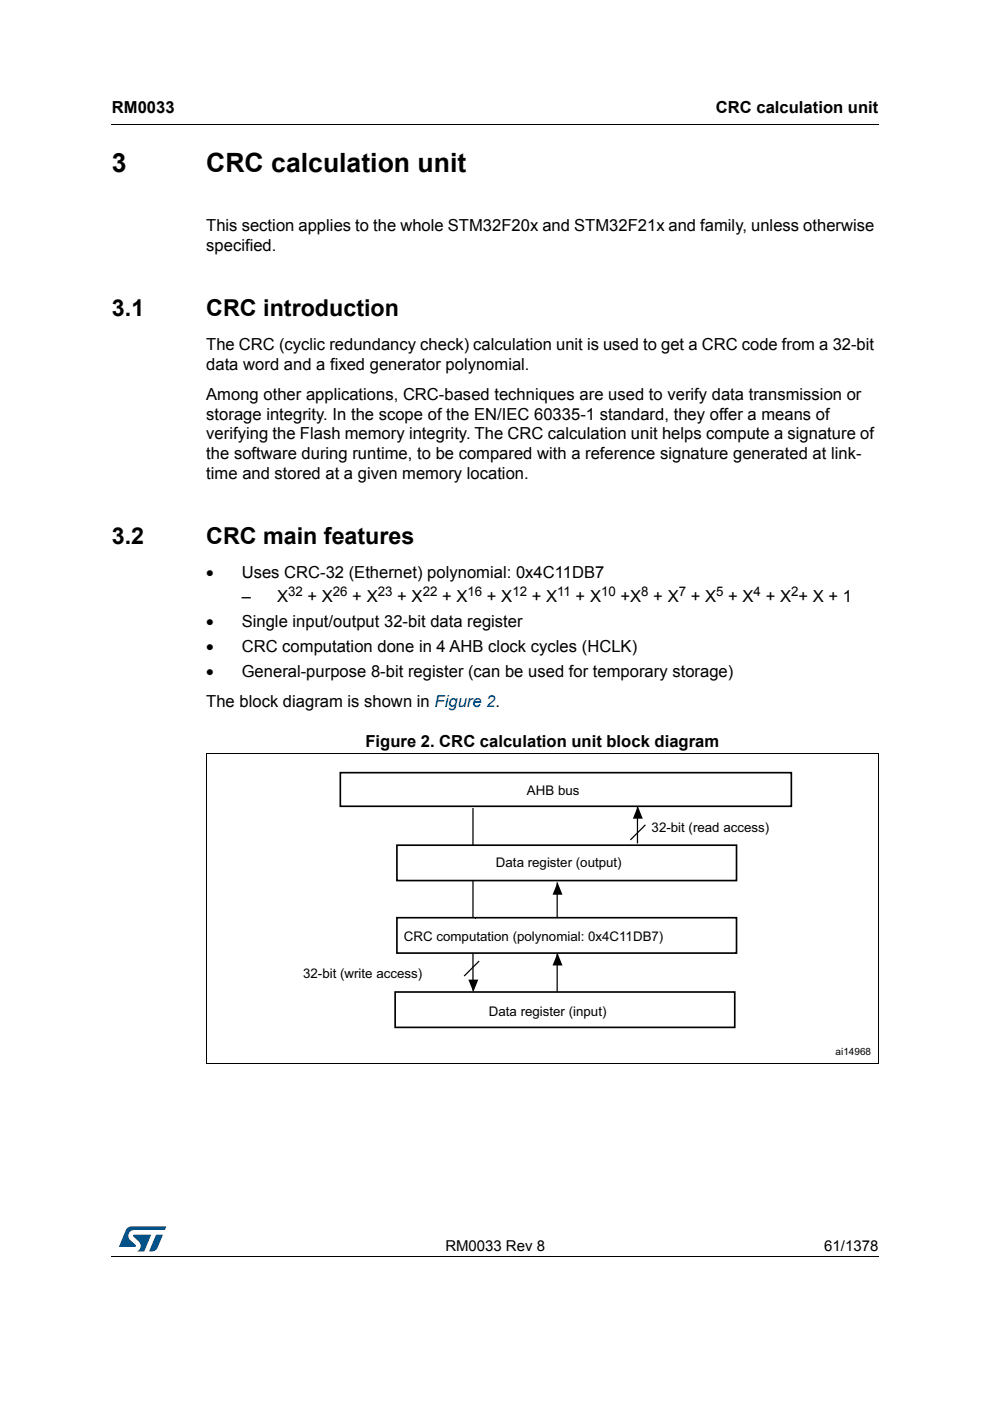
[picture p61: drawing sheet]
<svg xmlns="http://www.w3.org/2000/svg" width="210mm" height="297mm" viewBox="0 0 210 297" stroke-linecap="round" stroke-linejoin="round" font-family="sans-serif">
<defs><g id="words">
<g font-size="5.6">
<text x="23.7" y="36.4">3</text>
<text x="43.7" y="36.4">CRC calculation unit</text>
</g>
<g font-size="4.9">
<text x="23.7" y="67">3.1</text>
<text x="43.7" y="67">CRC introduction</text>
<text x="23.7" y="115.3">3.2</text>
<text x="43.7" y="115.3">CRC main features</text>
</g>
<g font-size="3.5">
<text x="23.7" y="23.9">RM0033</text>
<text x="151.8" y="23.9">CRC calculation unit</text>
<text x="43.7" y="49.1">This section applies to the whole STM32F20x and STM32F21x and family, unless otherwise</text>
<text x="43.7" y="53.3">specified.</text>
<text x="43.7" y="74.1">The CRC (cyclic redundancy check) calculation unit is used to get a CRC code from a 32-bit</text>
<text x="43.7" y="78.4">data word and a fixed generator polynomial.</text>
<text x="43.7" y="84.7">Among other applications, CRC-based techniques are used to verify data transmission or</text>
<text x="43.7" y="88.9">storage integrity. In the scope of the EN/IEC 60335-1 standard, they offer a means of</text>
<text x="43.7" y="93.2">verifying the Flash memory integrity. The CRC calculation unit helps compute a signature of</text>
<text x="43.7" y="97.4">the software during runtime, to be compared with a reference signature generated at link-</text>
<text x="43.7" y="101.6">time and stored at a given memory location.</text>
<text x="43.7" y="122.4">•</text>
<text x="51.2" y="122.4">Uses CRC-32 (Ethernet) polynomial: 0x4C11DB7</text>
<text x="51.2" y="127.7">–</text>
<text x="58.7" y="127.7">X</text>
<text x="65.2" y="127.7">+ X</text>
<text x="74.7" y="127.7">+ X</text>
<text x="84.2" y="127.7">+ X</text>
<text x="93.7" y="127.7">+ X</text>
<text x="103.2" y="127.7">+ X</text>
<text x="112.7" y="127.7">+ X</text>
<text x="122" y="127.7">+ X</text>
<text x="131.6" y="127.7">+X</text>
<text x="138.5" y="127.7">+ X</text>
<text x="146.5" y="127.7">+ X</text>
<text x="154.4" y="127.7">+ X</text>
<text x="162.3" y="127.7">+ X + X + 1</text>
<text x="43.7" y="133">•</text>
<text x="51.2" y="133">Single input/output 32-bit data register</text>
<text x="43.7" y="138.3">•</text>
<text x="43.7" y="143.6">•</text>
<text x="51.2" y="138.3">CRC computation done in 4 AHB clock cycles (HCLK)</text>
<text x="51.2" y="143.6">General-purpose 8-bit register (can be used for temporary storage)</text>
<text x="43.7" y="150">The block diagram is shown in Figure 2.</text>
<text x="77.5" y="158.4">Figure 2. CRC calculation unit block diagram</text>
</g>
<g font-size="3.2">
<text x="94.4" y="265.1">RM0033 Rev 8</text>
<text x="174.8" y="265.1">61/1378</text>
</g>
<g font-size="2.8">
<text x="61.1" y="126.3">32</text>
<text x="70.6" y="126.3">26</text>
<text x="80.1" y="126.3">23</text>
<text x="89.6" y="126.3">22</text>
<text x="99.1" y="126.3">16</text>
<text x="108.6" y="126.3">12</text>
<text x="118.1" y="126.3">11</text>
<text x="127.4" y="126.3">10</text>
<text x="136" y="126.3">8</text>
<text x="143.9" y="126.3">7</text>
<text x="151.8" y="126.3">5</text>
<text x="159.8" y="126.3">4</text>
<text x="167.7" y="126.3">2</text>
<text x="111.7" y="168.5">AHB bus</text>
<text x="138.2" y="176.4">32-bit (read access)</text>
<text x="105.2" y="183.7">Data register (output)</text>
<text x="85.7" y="199.4">CRC computation (polynomial: 0x4C11DB7)</text>
<text x="64.3" y="207.3">32-bit (write access)</text>
<text x="103.7" y="215.3">Data register (input)</text>
</g>
<text font-size="2.1" x="177.2" y="223.7">ai14968</text>
</g></defs>
<path d="M23.6 26.2l.1 .2zM23.6 266.3l.1 .1z" fill="#000"/>
<path d="M23.7 26.3h162.6M23.7 266.3h162.6" fill="none" stroke="#000" stroke-width=".21"/>
<path d="M25.2 260h10v5.3h-10z" fill="#fff"/>
<g fill="#005189">
<path d="M26.9 260.5l1-.5 7.3 .1-.3 .7h-6.4a1.31 1.31 0 0 0-1.3 1.1 1.31 1.31 0 0 0 .8 1.4l.7 .7 .1 .3-3.5 .1z"/>
<path d="M33.1 261.8h1.4l-.6 1.6a2.16 2.16 0 0 1-1.3 1.9l-1-.1z"/>
<path d="M28.3 261.8l3.7 .1-1.4 3.3-1.5 .1a1.43 1.43 0 0 0 .6-1.7l-1.4-1.4z"/>
</g>
<path d="M43.7 159.6h142.3v65.4h-142.3z" fill="#fff"/>
<path d="M118.1 187.1v23.2" fill="none" stroke="#000" stroke-width=".26"/>
<path d="M83.8 210.3h72v7.5h-72z" fill="#fff"/>
<path d="M83.8 210.3h72v7.5h-72z" fill="none" stroke="#000" stroke-width=".35"/>
<path d="M100.3 171.3v38.7" fill="none" stroke="#000" stroke-width=".26"/>
<path d="M84.2 179.2h72v7.5h-72z" fill="#fff"/>
<path d="M84.2 179.2h72v7.5h-72z" fill="none" stroke="#000" stroke-width=".35"/>
<path d="M84.2 194.6h72v7.5h-72z" fill="#fff"/>
<path d="M72.2 163.8h95.6v7.1h-95.6zM84.2 194.6h72v7.5h-72z" fill="none" stroke="#000" stroke-width=".35"/>
<path d="M135.2 170.9l1.1 2.7h-2.1zM100.7 194.7l.1 .1zM118.2 187.1l1.1 2.6h-2.1zM99.3 207.7h2.1l-1 2.6zM118.2 202.1l1.1 2.6h-2.1z" fill="#000"/>
<path d="M135.2 170.9v7.9M136.8 174.9l-3.1 3.2M101.6 203.8l-3.2 3.1" fill="none" stroke="#000" stroke-width=".26"/>
<path d="M43.8 159.7h142.4M43.8 159.6v65.9M186.2 159.7v65.9M43.7 225.5h142.5" fill="none" stroke="#000" stroke-width=".21"/>
<use href="#words"/>
</svg>
